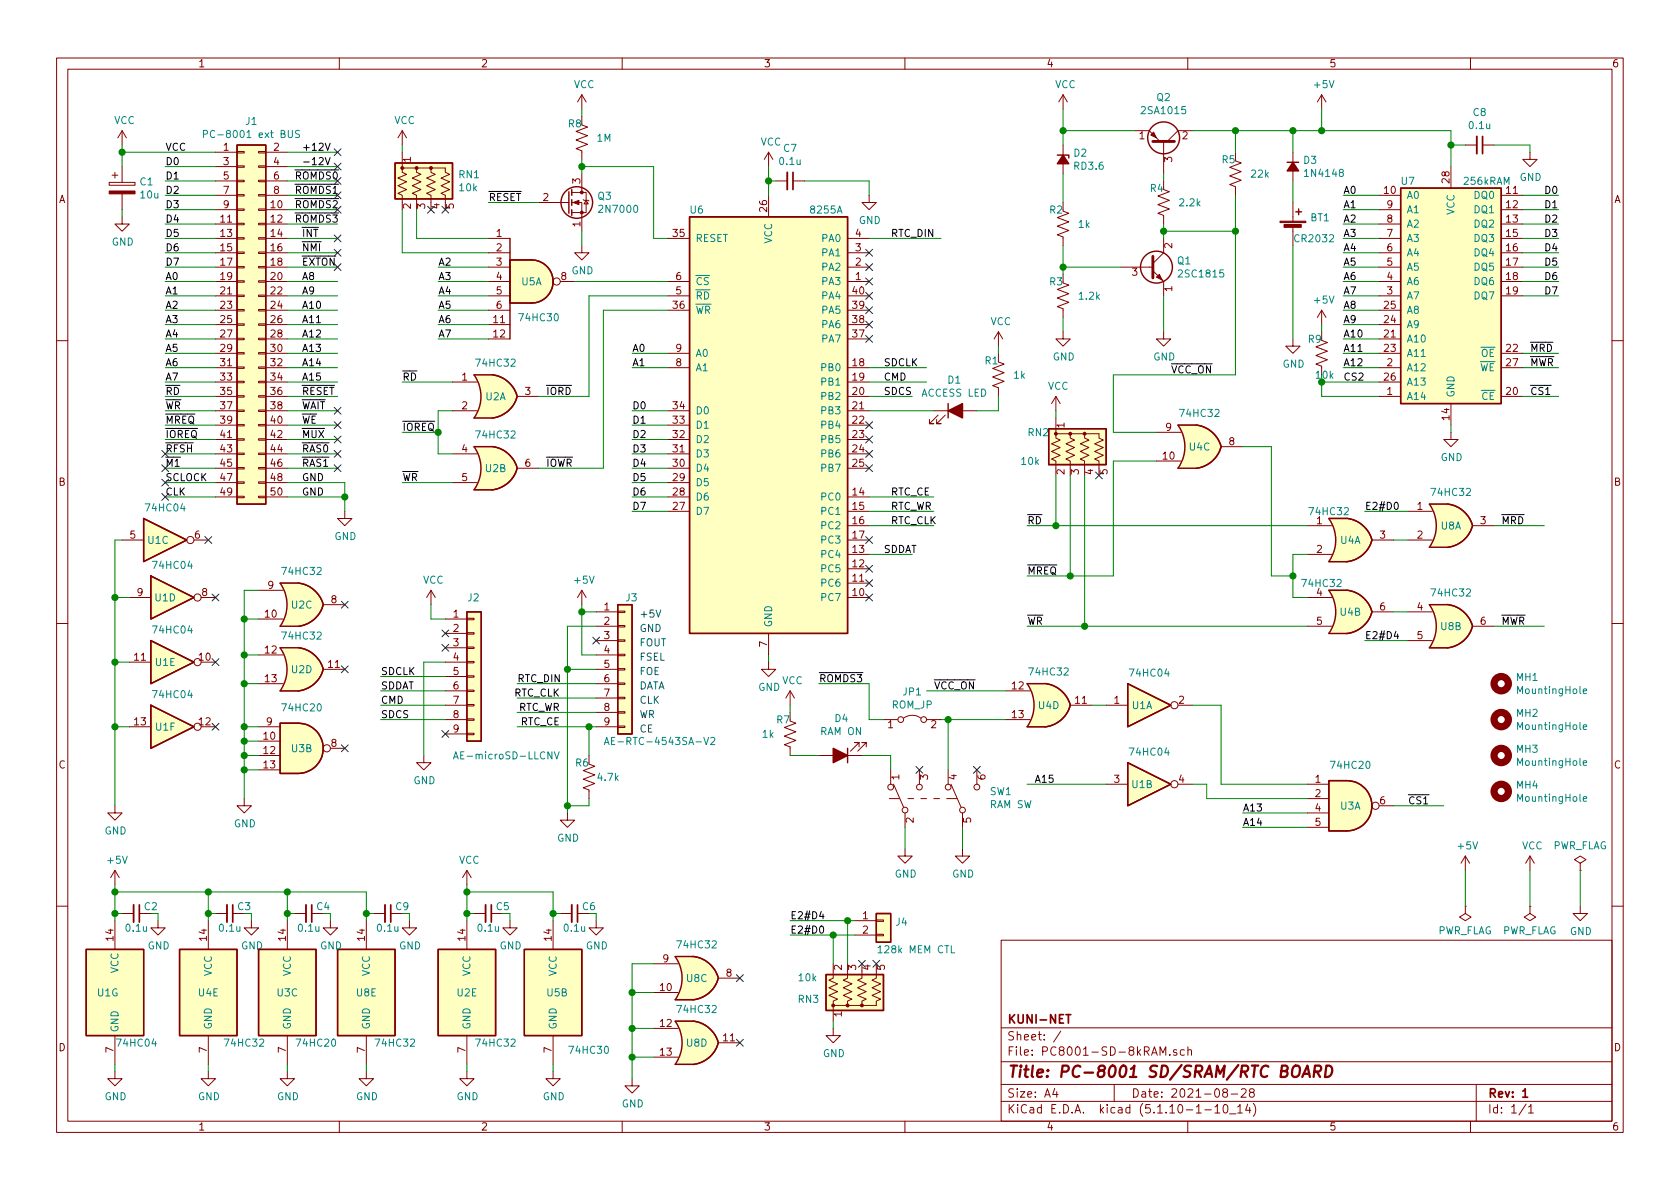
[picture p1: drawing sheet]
<svg xmlns="http://www.w3.org/2000/svg" width="297mm" height="210mm" viewBox="0 0 297 210" stroke-linecap="round" stroke-linejoin="round" font-family="sans-serif">
<defs><g id="words">
<text font-size="2.8" fill="#840000" x="178" y="190.5">Title: PC-8001 SD/SRAM/RTC BOARD</text>
<g font-size="2.1" fill="#840000">
<text x="178" y="184">Sheet: /</text>
<text x="178" y="181">KUNI-NET</text>
<text x="178" y="186.7">File: PC8001-SD-8kRAM.sch</text>
<text x="178" y="196.9">KiCad E.D.A. kicad (5.1.10-1-10_14)</text>
<text x="178" y="194.1">Size: A4</text>
<text x="200" y="194.1">Date: 2021-08-28</text>
<text x="263" y="194.1">Rev: 1</text>
<text x="263" y="196.9">Id: 1/1</text>
</g>
<g font-size="1.8" fill="#840000">
<text x="35" y="11.9">1</text>
<text x="85" y="11.9">2</text>
<text x="135" y="11.9">3</text>
<text x="185" y="11.9">4</text>
<text x="235" y="11.9">5</text>
<text x="285" y="11.9">6</text>
<text x="39.5" y="26.7">1</text>
<text x="39.5" y="29.2">3</text>
<text x="48.4" y="26.7">2</text>
<text x="48.4" y="29.2">4</text>
<text x="72.6" y="28.7" transform="rotate(-90 72.6 28.7)">1</text>
<text x="201.4" y="24.6">1</text>
<text x="207.3" y="28.7" transform="rotate(-90 207.3 28.7)">3</text>
<text x="209.1" y="24.6">2</text>
<text x="10.4" y="35.9">A</text>
<text x="39.5" y="31.7">5</text>
<text x="39.5" y="34.3">7</text>
<text x="48.4" y="31.7">6</text>
<text x="48.4" y="34.3">8</text>
<text x="96" y="35.6">2</text>
<text x="102.6" y="32.5" transform="rotate(-90 102.6 32.5)">3</text>
<text x="244.8" y="34.3">10</text>
<text x="256.3" y="32.3" transform="rotate(-90 256.3 32.3)">28</text>
<text x="266.4" y="34.3">11</text>
<text x="285.4" y="35.9">A</text>
<text x="39" y="39.4">11</text>
<text x="39" y="41.9">13</text>
<text x="39.5" y="36.8">9</text>
<text x="47.9" y="36.8">10</text>
<text x="47.9" y="39.4">12</text>
<text x="47.9" y="41.9">14</text>
<text x="72.6" y="36.9" transform="rotate(-90 72.6 36.9)">2</text>
<text x="75.2" y="36.9" transform="rotate(-90 75.2 36.9)">3</text>
<text x="77.7" y="36.9" transform="rotate(-90 77.7 36.9)">4</text>
<text x="80.3" y="36.9" transform="rotate(-90 80.3 36.9)">5</text>
<text x="87.8" y="41.9">1</text>
<text x="102.6" y="40.1" transform="rotate(-90 102.6 40.1)">1</text>
<text x="119" y="41.9">35</text>
<text x="135.6" y="37.4" transform="rotate(-90 135.6 37.4)">26</text>
<text x="151.3" y="41.9">4</text>
<text x="245.3" y="41.9">7</text>
<text x="245.3" y="39.4">8</text>
<text x="245.3" y="36.8">9</text>
<text x="266.4" y="36.8">12</text>
<text x="266.4" y="39.4">13</text>
<text x="266.4" y="41.9">15</text>
<text x="39" y="44.4">15</text>
<text x="39" y="47">17</text>
<text x="47.9" y="44.4">16</text>
<text x="47.9" y="47">18</text>
<text x="87.8" y="44.4">2</text>
<text x="87.8" y="47">3</text>
<text x="151.3" y="47">2</text>
<text x="151.3" y="44.4">3</text>
<text x="207.3" y="43.9" transform="rotate(-90 207.3 43.9)">2</text>
<text x="245.3" y="47">5</text>
<text x="245.3" y="44.4">6</text>
<text x="266.4" y="44.4">16</text>
<text x="266.4" y="47">17</text>
<text x="39" y="49.5">19</text>
<text x="39" y="52.1">21</text>
<text x="47.9" y="49.5">20</text>
<text x="47.9" y="52.1">22</text>
<text x="87.8" y="49.5">4</text>
<text x="87.8" y="52.1">5</text>
<text x="99.2" y="49.5">8</text>
<text x="119.5" y="52.1">5</text>
<text x="119.5" y="49.5">6</text>
<text x="150.8" y="52.1">40</text>
<text x="151.3" y="49.5">1</text>
<text x="200.2" y="48.8">3</text>
<text x="207.3" y="51.5" transform="rotate(-90 207.3 51.5)">1</text>
<text x="245.3" y="52.1">3</text>
<text x="245.3" y="49.5">4</text>
<text x="266.4" y="49.5">18</text>
<text x="266.4" y="52.1">19</text>
<text x="39" y="54.6">23</text>
<text x="39" y="57.1">25</text>
<text x="39" y="59.7">27</text>
<text x="47.9" y="54.6">24</text>
<text x="47.9" y="57.1">26</text>
<text x="47.9" y="59.7">28</text>
<text x="87.3" y="57.1">11</text>
<text x="87.3" y="59.7">12</text>
<text x="87.8" y="54.6">6</text>
<text x="119" y="54.6">36</text>
<text x="150.8" y="59.7">37</text>
<text x="150.8" y="57.1">38</text>
<text x="150.8" y="54.6">39</text>
<text x="244.8" y="59.7">21</text>
<text x="244.8" y="57.1">24</text>
<text x="244.8" y="54.6">25</text>
<text x="39" y="62.2">29</text>
<text x="39" y="64.8">31</text>
<text x="47.9" y="62.2">30</text>
<text x="47.9" y="64.8">32</text>
<text x="119.5" y="64.8">8</text>
<text x="119.5" y="62.2">9</text>
<text x="150.8" y="64.8">18</text>
<text x="244.8" y="62.2">23</text>
<text x="245.3" y="64.8">2</text>
<text x="266.4" y="62.2">22</text>
<text x="266.4" y="64.8">27</text>
<text x="39" y="67.3">33</text>
<text x="39" y="69.8">35</text>
<text x="47.9" y="67.3">34</text>
<text x="47.9" y="69.8">36</text>
<text x="81.7" y="67.3">1</text>
<text x="92.9" y="69.8">3</text>
<text x="150.8" y="67.3">19</text>
<text x="150.8" y="69.8">20</text>
<text x="244.8" y="67.3">26</text>
<text x="245.3" y="69.8">1</text>
<text x="266.4" y="69.8">20</text>
<text x="39" y="72.4">37</text>
<text x="39" y="74.9">39</text>
<text x="39" y="77.5">41</text>
<text x="47.9" y="72.4">38</text>
<text x="47.9" y="74.9">40</text>
<text x="47.9" y="77.5">42</text>
<text x="81.7" y="72.4">2</text>
<text x="119" y="77.5">32</text>
<text x="119" y="74.9">33</text>
<text x="119" y="72.4">34</text>
<text x="150.8" y="72.4">21</text>
<text x="150.8" y="74.9">22</text>
<text x="150.8" y="77.5">23</text>
<text x="188.2" y="75.7" transform="rotate(-90 188.2 75.7)">1</text>
<text x="206.1" y="76.2">9</text>
<text x="256.3" y="74.2" transform="rotate(-90 256.3 74.2)">14</text>
<text x="39" y="80">43</text>
<text x="39" y="82.5">45</text>
<text x="47.9" y="80">44</text>
<text x="47.9" y="82.5">46</text>
<text x="81.7" y="80">4</text>
<text x="92.9" y="82.5">6</text>
<text x="119" y="82.5">30</text>
<text x="119" y="80">31</text>
<text x="150.8" y="80">24</text>
<text x="150.8" y="82.5">25</text>
<text x="188.2" y="83.9" transform="rotate(-90 188.2 83.9)">2</text>
<text x="190.8" y="83.9" transform="rotate(-90 190.8 83.9)">3</text>
<text x="193.3" y="83.9" transform="rotate(-90 193.3 83.9)">4</text>
<text x="195.8" y="83.9" transform="rotate(-90 195.8 83.9)">5</text>
<text x="205.7" y="81.3">10</text>
<text x="217.3" y="78.7">8</text>
<text x="10.4" y="85.9">B</text>
<text x="39" y="85.1">47</text>
<text x="39" y="87.6">49</text>
<text x="47.9" y="85.1">48</text>
<text x="47.9" y="87.6">50</text>
<text x="81.7" y="85.1">5</text>
<text x="119" y="87.6">28</text>
<text x="119" y="85.1">29</text>
<text x="150.8" y="87.6">14</text>
<text x="285.4" y="85.9">B</text>
<text x="23" y="95.2">5</text>
<text x="34.4" y="95.2">6</text>
<text x="119" y="90.2">27</text>
<text x="150.8" y="90.2">15</text>
<text x="150.8" y="92.7">16</text>
<text x="150.8" y="95.2">17</text>
<text x="232.8" y="92.7">1</text>
<text x="244" y="95.2">3</text>
<text x="250.6" y="90.2">1</text>
<text x="250.6" y="95.2">2</text>
<text x="261.8" y="92.7">3</text>
<text x="150.8" y="100.3">12</text>
<text x="150.8" y="97.8">13</text>
<text x="232.8" y="97.8">2</text>
<text x="24.3" y="105.4">9</text>
<text x="35.7" y="105.4">8</text>
<text x="47.4" y="104.1">9</text>
<text x="58.6" y="106.7">8</text>
<text x="106.8" y="107.9">1</text>
<text x="150.8" y="105.4">10</text>
<text x="150.8" y="102.9">11</text>
<text x="232.8" y="105.4">4</text>
<text x="244" y="107.9">6</text>
<text x="250.6" y="107.9">4</text>
<text x="46.9" y="109.2">10</text>
<text x="80.2" y="109.2">1</text>
<text x="80.2" y="111.8">2</text>
<text x="106.8" y="110.5">2</text>
<text x="106.8" y="113">3</text>
<text x="232.8" y="110.5">5</text>
<text x="250.6" y="113">5</text>
<text x="261.8" y="110.5">6</text>
<text x="23.8" y="116.8">11</text>
<text x="35.2" y="116.8">10</text>
<text x="46.9" y="115.6">12</text>
<text x="58.1" y="118.1">11</text>
<text x="80.2" y="114.3">3</text>
<text x="80.2" y="116.8">4</text>
<text x="80.2" y="119.4">5</text>
<text x="106.8" y="115.6">4</text>
<text x="106.8" y="118.1">5</text>
<text x="135.6" y="114.4" transform="rotate(-90 135.6 114.4)">7</text>
<text x="46.9" y="120.6">13</text>
<text x="80.2" y="121.9">6</text>
<text x="80.2" y="124.5">7</text>
<text x="106.8" y="120.6">6</text>
<text x="106.8" y="123.2">7</text>
<text x="106.8" y="125.7">8</text>
<text x="179" y="121.9">12</text>
<text x="190.2" y="124.5">11</text>
<text x="197" y="124.5">1</text>
<text x="208.4" y="124.5">2</text>
<text x="23.8" y="128.3">13</text>
<text x="35.2" y="128.3">12</text>
<text x="46.7" y="130.8">10</text>
<text x="47.1" y="128.3">9</text>
<text x="80.2" y="127">8</text>
<text x="80.2" y="129.5">9</text>
<text x="106.8" y="128.3">9</text>
<text x="157" y="128.8">1</text>
<text x="164.6" y="128.8">2</text>
<text x="179" y="127">13</text>
<text x="10.4" y="135.9">C</text>
<text x="46.7" y="133.3">12</text>
<text x="46.7" y="135.9">13</text>
<text x="58.6" y="132.1">8</text>
<text x="159" y="137.9" transform="rotate(-90 159 137.9)">1</text>
<text x="164.1" y="137.9" transform="rotate(-90 164.1 137.9)">3</text>
<text x="169.2" y="137.9" transform="rotate(-90 169.2 137.9)">4</text>
<text x="174.2" y="137.9" transform="rotate(-90 174.2 137.9)">6</text>
<text x="285.4" y="135.9">C</text>
<text x="197" y="138.4">3</text>
<text x="208.4" y="138.4">4</text>
<text x="232.6" y="138.4">1</text>
<text x="232.6" y="141">2</text>
<text x="232.6" y="143.5">4</text>
<text x="244" y="142.2">6</text>
<text x="161.5" y="145.5" transform="rotate(-90 161.5 145.5)">2</text>
<text x="171.7" y="145.5" transform="rotate(-90 171.7 145.5)">5</text>
<text x="232.6" y="146">5</text>
<text x="20.1" y="166.3" transform="rotate(-90 20.1 166.3)">14</text>
<text x="36.6" y="166.3" transform="rotate(-90 36.6 166.3)">14</text>
<text x="50.5" y="166.3" transform="rotate(-90 50.5 166.3)">14</text>
<text x="64.5" y="166.3" transform="rotate(-90 64.5 166.3)">14</text>
<text x="82.3" y="166.3" transform="rotate(-90 82.3 166.3)">14</text>
<text x="97.5" y="166.3" transform="rotate(-90 97.5 166.3)">14</text>
<text x="152.6" y="162.6">1</text>
<text x="152.6" y="165.1">2</text>
<text x="117.2" y="170.2">9</text>
<text x="128.4" y="172.7">8</text>
<text x="148.8" y="171.5" transform="rotate(-90 148.8 171.5)">2</text>
<text x="151.4" y="171.5" transform="rotate(-90 151.4 171.5)">3</text>
<text x="153.9" y="171.5" transform="rotate(-90 153.9 171.5)">4</text>
<text x="156.5" y="171.5" transform="rotate(-90 156.5 171.5)">5</text>
<text x="116.8" y="175.3">10</text>
<text x="148.8" y="179.8" transform="rotate(-90 148.8 179.8)">1</text>
<text x="10.4" y="185.9">D</text>
<text x="116.8" y="181.6">12</text>
<text x="127.9" y="184.1">11</text>
<text x="285.4" y="185.9">D</text>
<text x="20.1" y="186.2" transform="rotate(-90 20.1 186.2)">7</text>
<text x="36.6" y="186.2" transform="rotate(-90 36.6 186.2)">7</text>
<text x="50.5" y="186.2" transform="rotate(-90 50.5 186.2)">7</text>
<text x="64.5" y="186.2" transform="rotate(-90 64.5 186.2)">7</text>
<text x="82.3" y="186.2" transform="rotate(-90 82.3 186.2)">7</text>
<text x="97.5" y="186.2" transform="rotate(-90 97.5 186.2)">7</text>
<text x="116.8" y="186.7">13</text>
<text x="35" y="199.9">1</text>
<text x="85" y="199.9">2</text>
<text x="135" y="199.9">3</text>
<text x="185" y="199.9">4</text>
<text x="235" y="199.9">5</text>
<text x="285" y="199.9">6</text>
</g>
<g font-size="1.8" fill="#008484">
<text x="101.4" y="15.6">VCC</text>
<text x="186.5" y="15.6">VCC</text>
<text x="204.6" y="17.9">Q2</text>
<text x="232.5" y="15.6">+5V</text>
<text x="20.2" y="21.9">VCC</text>
<text x="43.5" y="22.1">J1</text>
<text x="69.7" y="21.9">VCC</text>
<text x="100.5" y="22.5">R8</text>
<text x="202.1" y="20.2">2SA1015</text>
<text x="259.9" y="22.8">0.1u</text>
<text x="260.5" y="20.5">C8</text>
<text x="37.3" y="24.4">PC-8001 ext BUS</text>
<text x="105.6" y="25.1">1M</text>
<text x="134.5" y="25.7">VCC</text>
<text x="137.9" y="29.2">0.1u</text>
<text x="138.6" y="26.9">C7</text>
<text x="189.9" y="27.7">D2</text>
<text x="216.1" y="28.9">R5</text>
<text x="230.5" y="29">D3</text>
<text x="24.8" y="32.8">C1</text>
<text x="24.9" y="35.1">10u</text>
<text x="81.2" y="31.5">RN1</text>
<text x="81.3" y="33.8">10k</text>
<text x="105.7" y="35.3">Q3</text>
<text x="190" y="30">RD3.6</text>
<text x="203.4" y="34">R4</text>
<text x="221.3" y="31.4">22k</text>
<text x="231" y="31.3">1N4148</text>
<text x="247.8" y="32.7">U7</text>
<text x="248.7" y="35.2">A0</text>
<text x="258.9" y="32.7">256kRAM</text>
<text x="260.8" y="35.2">DQ0</text>
<text x="268.7" y="32">GND</text>
<text x="106.2" y="37.6">2N7000</text>
<text x="122.1" y="37.8">U6</text>
<text x="143.5" y="37.8">8255A</text>
<text x="151.8" y="39.6">GND</text>
<text x="185.6" y="37.8">R2</text>
<text x="190.7" y="40.3">1k</text>
<text x="208.7" y="36.5">2.2k</text>
<text x="231.7" y="39.1">BT1</text>
<text x="248.7" y="40.3">A2</text>
<text x="248.7" y="37.7">A1</text>
<text x="257.2" y="38" transform="rotate(-90 257.2 38)">VCC</text>
<text x="260.8" y="37.7">DQ1</text>
<text x="260.8" y="40.3">DQ2</text>
<text x="19.8" y="43.4">GND</text>
<text x="122.9" y="42.8">RESET</text>
<text x="136.5" y="43.1" transform="rotate(-90 136.5 43.1)">VCC</text>
<text x="145.4" y="47.9">PA2</text>
<text x="145.4" y="45.3">PA1</text>
<text x="145.4" y="42.8">PA0</text>
<text x="208.2" y="46.8">Q1</text>
<text x="229.1" y="42.8">CR2032</text>
<text x="248.7" y="47.9">A5</text>
<text x="248.7" y="45.3">A4</text>
<text x="248.7" y="42.8">A3</text>
<text x="260.8" y="42.8">DQ3</text>
<text x="260.8" y="45.3">DQ4</text>
<text x="260.8" y="47.9">DQ5</text>
<text x="92.2" y="50.5">U5A</text>
<text x="101" y="48.5">GND</text>
<text x="122.9" y="53">RD</text>
<text x="122.9" y="50.4">CS</text>
<text x="145.4" y="50.4">PA3</text>
<text x="145.4" y="53">PA4</text>
<text x="185.6" y="50.5">R3</text>
<text x="190.9" y="53">1.2k</text>
<text x="208.7" y="49.1">2SC1815</text>
<text x="232.5" y="53.7">+5V</text>
<text x="248.7" y="53">A7</text>
<text x="248.7" y="50.4">A6</text>
<text x="260.8" y="50.4">DQ6</text>
<text x="260.8" y="53">DQ7</text>
<text x="92" y="56.8">74HC30</text>
<text x="122.9" y="55.5">WR</text>
<text x="145.4" y="58">PA6</text>
<text x="145.4" y="55.5">PA5</text>
<text x="175.1" y="57.5">VCC</text>
<text x="248.7" y="58">A9</text>
<text x="248.7" y="55.5">A8</text>
<text x="84.4" y="64.8">74HC32</text>
<text x="122.9" y="65.7">A1</text>
<text x="122.9" y="63.1">A0</text>
<text x="145.4" y="65.7">PB0</text>
<text x="145.4" y="60.6">PA7</text>
<text x="174.2" y="64.4">R1</text>
<text x="186.1" y="63.7">GND</text>
<text x="226.8" y="65">GND</text>
<text x="231.3" y="60.6">R9</text>
<text x="248.7" y="65.7">A12</text>
<text x="248.7" y="60.6">A10</text>
<text x="248.7" y="63.1">A11</text>
<text x="261.6" y="65.7">WE</text>
<text x="261.8" y="63.1">OE</text>
<text x="85.9" y="70.8">U2A</text>
<text x="145.4" y="68.2">PB1</text>
<text x="145.4" y="70.7">PB2</text>
<text x="163" y="70.1">ACCESS LED</text>
<text x="167.6" y="67.8">D1</text>
<text x="179.3" y="67">1k</text>
<text x="185.3" y="68.9">VCC</text>
<text x="248.7" y="70.7">A14</text>
<text x="248.7" y="68.2">A13</text>
<text x="257.2" y="70.4" transform="rotate(-90 257.2 70.4)">GND</text>
<text x="262" y="70.7">CE</text>
<text x="84.4" y="77.5">74HC32</text>
<text x="122.9" y="75.8">D1</text>
<text x="122.9" y="73.3">D0</text>
<text x="145.4" y="73.3">PB3</text>
<text x="145.4" y="75.8">PB4</text>
<text x="181.8" y="77.1">RN2</text>
<text x="208.9" y="73.7">74HC32</text>
<text x="85.9" y="83.5">U2B</text>
<text x="122.9" y="83.4">D4</text>
<text x="122.9" y="80.9">D3</text>
<text x="122.9" y="78.4">D2</text>
<text x="145.4" y="78.4">PB5</text>
<text x="145.4" y="80.9">PB6</text>
<text x="145.4" y="83.4">PB7</text>
<text x="180.7" y="82.2">10k</text>
<text x="210.3" y="79.7">U4C</text>
<text x="254.7" y="81.5">GND</text>
<text x="122.9" y="88.5">D6</text>
<text x="122.9" y="86">D5</text>
<text x="145.4" y="88.5">PC0</text>
<text x="253.3" y="87.7">74HC32</text>
<text x="26" y="90.4">74HC04</text>
<text x="59.1" y="95.5">GND</text>
<text x="122.9" y="91.1">D7</text>
<text x="145.4" y="91.1">PC1</text>
<text x="145.4" y="93.6">PC2</text>
<text x="231.7" y="91.1">74HC32</text>
<text x="254.8" y="93.6">U8A</text>
<text x="26.2" y="96.2">U1C</text>
<text x="27.3" y="100.6">74HC04</text>
<text x="50.1" y="101.7">74HC32</text>
<text x="145.4" y="101.2">PC5</text>
<text x="145.4" y="98.7">PC4</text>
<text x="145.4" y="96.1">PC3</text>
<text x="237" y="96.2">U4A</text>
<text x="27.5" y="106.3">U1D</text>
<text x="51.6" y="107.6">U2C</text>
<text x="74.8" y="103.2">VCC</text>
<text x="82.8" y="106.3">J2</text>
<text x="101.7" y="103.2">+5V</text>
<text x="110.7" y="106.3">J3</text>
<text x="145.4" y="106.3">PC7</text>
<text x="145.4" y="103.8">PC6</text>
<text x="230.5" y="103.8">74HC32</text>
<text x="253.3" y="105.5">74HC32</text>
<text x="27.3" y="112">74HC04</text>
<text x="50.1" y="113.1">74HC32</text>
<text x="136.5" y="111" transform="rotate(-90 136.5 111)">GND</text>
<text x="237" y="108.9">U4B</text>
<text x="254.8" y="111.4">U8B</text>
<text x="27.5" y="117.8">U1E</text>
<text x="51.6" y="119">U2D</text>
<text x="182.2" y="119.5">74HC32</text>
<text x="200" y="119.7">74HC04</text>
<text x="27.3" y="123.5">74HC04</text>
<text x="50.1" y="125.8">74HC20</text>
<text x="134.1" y="122.2">GND</text>
<text x="138.3" y="121">VCC</text>
<text x="157.7" y="125.3">ROM_JP</text>
<text x="159.7" y="123">JP1</text>
<text x="183.7" y="125.4">U4D</text>
<text x="200.2" y="125.4">U1A</text>
<text x="268.2" y="120.4">MH1</text>
<text x="268.5" y="122.7">MountingHole</text>
<text x="27.5" y="129.2">U1F</text>
<text x="108.5" y="131.7">AE-RTC-4543SA-V2</text>
<text x="134.8" y="130.5">1k</text>
<text x="137.4" y="127.9">R7</text>
<text x="145.2" y="130">RAM ON</text>
<text x="147.7" y="127.7">D4</text>
<text x="268.2" y="126.8">MH2</text>
<text x="268.5" y="129.1">MountingHole</text>
<text x="51.6" y="133">U3B</text>
<text x="81.1" y="134.3">AE-microSD-LLCNV</text>
<text x="101.8" y="135.6">R6</text>
<text x="200" y="133.6">74HC04</text>
<text x="235.5" y="136">74HC20</text>
<text x="268.2" y="133.1">MH3</text>
<text x="268.5" y="135.4">MountingHole</text>
<text x="73.1" y="138.7">GND</text>
<text x="105.8" y="138.1">4.7k</text>
<text x="175.1" y="140.6">SW1</text>
<text x="175.1" y="142.9">RAM SW</text>
<text x="200.2" y="139.4">U1B</text>
<text x="237" y="143.2">U3A</text>
<text x="268.2" y="139.5">MH4</text>
<text x="268.5" y="141.8">MountingHole</text>
<text x="18.5" y="147.6">GND</text>
<text x="41.4" y="146.3">GND</text>
<text x="98.5" y="148.8">GND</text>
<text x="19.1" y="152.7">+5V</text>
<text x="81.1" y="152.7">VCC</text>
<text x="158.2" y="155.2">GND</text>
<text x="168.4" y="155.2">GND</text>
<text x="257.9" y="150.2">+5V</text>
<text x="269.1" y="150.2">VCC</text>
<text x="274.4" y="150.2">PWR_FLAG</text>
<text x="22.4" y="164.8">0.1u</text>
<text x="26.1" y="167.9">GND</text>
<text x="38.9" y="164.8">0.1u</text>
<text x="42.6" y="167.9">GND</text>
<text x="52.9" y="164.8">0.1u</text>
<text x="56.6" y="167.9">GND</text>
<text x="66.8" y="164.8">0.1u</text>
<text x="70.6" y="167.9">GND</text>
<text x="84.6" y="164.8">0.1u</text>
<text x="88.3" y="167.9">GND</text>
<text x="99.8" y="164.8">0.1u</text>
<text x="103.6" y="167.9">GND</text>
<text x="120" y="167.7">74HC32</text>
<text x="158.4" y="163.7">J4</text>
<text x="254.1" y="165.2">PWR_FLAG</text>
<text x="265.5" y="165.2">PWR_FLAG</text>
<text x="277.6" y="165.3">GND</text>
<text x="21" y="172.1" transform="rotate(-90 21 172.1)">VCC</text>
<text x="37.5" y="172.6" transform="rotate(-90 37.5 172.6)">VCC</text>
<text x="51.4" y="172.6" transform="rotate(-90 51.4 172.6)">VCC</text>
<text x="65.4" y="172.6" transform="rotate(-90 65.4 172.6)">VCC</text>
<text x="83.2" y="172.6" transform="rotate(-90 83.2 172.6)">VCC</text>
<text x="98.4" y="172.6" transform="rotate(-90 98.4 172.6)">VCC</text>
<text x="121.4" y="173.7">U8C</text>
<text x="141.3" y="173.5">10k</text>
<text x="155.8" y="168.6">128k MEM CTL</text>
<text x="17.2" y="176.2">U1G</text>
<text x="35.1" y="176.2">U4E</text>
<text x="49" y="176.2">U3C</text>
<text x="63.1" y="176.2">U8E</text>
<text x="80.8" y="176.2">U2E</text>
<text x="96.7" y="176.2">U5B</text>
<text x="120" y="179.1">74HC32</text>
<text x="141.2" y="177.3">RN3</text>
<text x="20.9" y="185.1">74HC04</text>
<text x="21" y="182.6" transform="rotate(-90 21 182.6)">GND</text>
<text x="37.5" y="182.1" transform="rotate(-90 37.5 182.1)">GND</text>
<text x="40" y="185.1">74HC32</text>
<text x="51.4" y="182.1" transform="rotate(-90 51.4 182.1)">GND</text>
<text x="52.7" y="185.1">74HC20</text>
<text x="65.4" y="182.1" transform="rotate(-90 65.4 182.1)">GND</text>
<text x="66.6" y="185.1">74HC32</text>
<text x="83.2" y="182.1" transform="rotate(-90 83.2 182.1)">GND</text>
<text x="84.4" y="185.1">74HC32</text>
<text x="98.4" y="182.1" transform="rotate(-90 98.4 182.1)">GND</text>
<text x="121.4" y="185.1">U8D</text>
<text x="100.9" y="186.4">74HC30</text>
<text x="145.5" y="186.9">GND</text>
<text x="18.5" y="194.6">GND</text>
<text x="35" y="194.6">GND</text>
<text x="49" y="194.6">GND</text>
<text x="62.9" y="194.6">GND</text>
<text x="80.7" y="194.6">GND</text>
<text x="96" y="194.6">GND</text>
<text x="109.9" y="195.8">GND</text>
</g>
<g font-size="1.8">
<text x="29.2" y="26.7">VCC</text>
<text x="29.2" y="29.2">D0</text>
<text x="53.3" y="26.7">+12V</text>
<text x="53.3" y="29.2">-12V</text>
<text x="29.2" y="31.7">D1</text>
<text x="29.2" y="34.3">D2</text>
<text x="52.1" y="34.3">ROMDS1</text>
<text x="52.1" y="31.7">ROMDS0</text>
<text x="86.4" y="35.6">RESET</text>
<text x="237.5" y="34.3">A0</text>
<text x="273.3" y="34.3">D0</text>
<text x="29.2" y="36.8">D3</text>
<text x="29.2" y="39.4">D4</text>
<text x="29.2" y="41.9">D5</text>
<text x="52.1" y="39.4">ROMDS3</text>
<text x="52.1" y="36.8">ROMDS2</text>
<text x="53.3" y="41.9">INT</text>
<text x="157.5" y="41.9">RTC_DIN</text>
<text x="237.5" y="36.8">A1</text>
<text x="237.5" y="39.4">A2</text>
<text x="237.5" y="41.9">A3</text>
<text x="273.3" y="41.9">D3</text>
<text x="273.3" y="39.4">D2</text>
<text x="273.3" y="36.8">D1</text>
<text x="29.2" y="44.4">D6</text>
<text x="29.2" y="47">D7</text>
<text x="53.3" y="47">EXTON</text>
<text x="53.3" y="44.4">NMI</text>
<text x="77.5" y="47">A2</text>
<text x="237.5" y="44.4">A4</text>
<text x="237.5" y="47">A5</text>
<text x="273.3" y="47">D5</text>
<text x="273.3" y="44.4">D4</text>
<text x="29.2" y="52.1">A1</text>
<text x="29.2" y="49.5">A0</text>
<text x="53.3" y="49.5">A8</text>
<text x="53.3" y="52.1">A9</text>
<text x="77.5" y="49.5">A3</text>
<text x="77.5" y="52.1">A4</text>
<text x="237.5" y="49.5">A6</text>
<text x="237.5" y="52.1">A7</text>
<text x="273.3" y="49.5">D6</text>
<text x="273.3" y="52.1">D7</text>
<text x="29.2" y="54.6">A2</text>
<text x="29.2" y="57.1">A3</text>
<text x="29.2" y="59.7">A4</text>
<text x="53.3" y="59.7">A12</text>
<text x="53.3" y="54.6">A10</text>
<text x="53.3" y="57.1">A11</text>
<text x="77.5" y="54.6">A5</text>
<text x="77.5" y="57.1">A6</text>
<text x="77.5" y="59.7">A7</text>
<text x="237.5" y="54.6">A8</text>
<text x="237.5" y="57.1">A9</text>
<text x="237.5" y="59.7">A10</text>
<text x="29.2" y="62.2">A5</text>
<text x="29.2" y="64.8">A6</text>
<text x="53.3" y="64.8">A14</text>
<text x="53.3" y="62.2">A13</text>
<text x="111.8" y="62.2">A0</text>
<text x="111.8" y="64.8">A1</text>
<text x="156.2" y="64.8">SDCLK</text>
<text x="203.9" y="63.7">GND</text>
<text x="237.5" y="62.2">A11</text>
<text x="237.5" y="64.8">A12</text>
<text x="270.5" y="62.2">MRD</text>
<text x="270.5" y="64.8">MWR</text>
<text x="29.2" y="67.3">A7</text>
<text x="29.2" y="69.8">RD</text>
<text x="53.3" y="69.8">RESET</text>
<text x="53.3" y="67.3">A15</text>
<text x="71.1" y="67.3">RD</text>
<text x="96.5" y="69.8">IORD</text>
<text x="156.2" y="67.3">CMD</text>
<text x="156.2" y="69.8">SDCS</text>
<text x="207" y="66">VCC_ON</text>
<text x="237.5" y="67.3">CS2</text>
<text x="270.5" y="69.8">CS1</text>
<text x="29.2" y="72.4">WR</text>
<text x="29.2" y="74.9">MREQ</text>
<text x="29.2" y="77.5">IOREQ</text>
<text x="53.3" y="77.5">MUX</text>
<text x="53.3" y="74.9">WE</text>
<text x="53.3" y="72.4">WAIT</text>
<text x="71.1" y="76.2">IOREQ</text>
<text x="111.8" y="72.4">D0</text>
<text x="111.8" y="74.9">D1</text>
<text x="111.8" y="77.5">D2</text>
<text x="29.2" y="80">RFSH</text>
<text x="29.2" y="82.5">M1</text>
<text x="53.3" y="82.5">RAS1</text>
<text x="53.3" y="80">RAS0</text>
<text x="96.5" y="82.5">IOWR</text>
<text x="111.8" y="80">D3</text>
<text x="111.8" y="82.5">D4</text>
<text x="29.2" y="85.1">SCLOCK</text>
<text x="29.2" y="87.6">CLK</text>
<text x="53.3" y="87.6">GND</text>
<text x="53.3" y="85.1">GND</text>
<text x="71.1" y="85.1">WR</text>
<text x="111.8" y="85.1">D5</text>
<text x="111.8" y="87.6">D6</text>
<text x="157.5" y="87.6">RTC_CE</text>
<text x="111.8" y="90.2">D7</text>
<text x="157.5" y="90.2">RTC_WR</text>
<text x="157.5" y="92.7">RTC_CLK</text>
<text x="181.6" y="92.7">RD</text>
<text x="241.3" y="90.2">E2#D0</text>
<text x="265.4" y="92.7">MRD</text>
<text x="156.2" y="97.8">SDDAT</text>
<text x="181.6" y="101.6">MREQ</text>
<text x="181.6" y="110.5">WR</text>
<text x="241.3" y="113">E2#D4</text>
<text x="265.4" y="110.5">MWR</text>
<text x="67.3" y="119.4">SDCLK</text>
<text x="67.3" y="124.5">CMD</text>
<text x="67.3" y="121.9">SDDAT</text>
<text x="90.8" y="123.2">RTC_CLK</text>
<text x="91.4" y="120.6">RTC_DIN</text>
<text x="91.5" y="125.7">RTC_WR</text>
<text x="144.8" y="120.6">ROMDS3</text>
<text x="165.1" y="121.9">VCC_ON</text>
<text x="67.3" y="127">SDCS</text>
<text x="92" y="128.3">RTC_CE</text>
<text x="182.9" y="138.4">A15</text>
<text x="219.7" y="143.5">A13</text>
<text x="248.9" y="142.2">CS1</text>
<text x="219.7" y="146">A14</text>
<text x="139.7" y="165.1">E2#D0</text>
<text x="139.7" y="162.6">E2#D4</text>
</g>
<g font-size="1.8" fill="#008400">
<text x="232.7" y="67">10k</text>
<text x="25.6" y="161">C2</text>
<text x="42.1" y="161">C3</text>
<text x="56" y="161">C4</text>
<text x="70" y="161">C9</text>
<text x="87.8" y="161">C5</text>
<text x="103" y="161">C6</text>
</g>
<g font-size="1.8" fill="#0000c2">
<text x="113" y="111.8">GND</text>
<text x="113" y="109.2">+5V</text>
<text x="113" y="119.4">FOE</text>
<text x="113" y="116.8">FSEL</text>
<text x="113" y="114.3">FOUT</text>
<text x="113" y="124.5">CLK</text>
<text x="113" y="121.9">DATA</text>
<text x="113" y="129.5">CE</text>
<text x="113" y="127">WR</text>
</g>
</g></defs>
<g fill="none" stroke="#840000" stroke-width=".18">
<path d="M10 10.3h277v189.9h-277zM12 12.2h273v186.1h-273zM60 10.3v1.9M102.9 16.8l-.8 1.2M102.9 16.8v2.5M102.9 16.8l.7 1.2M110 10.3v1.9M160 10.3v1.9M188 16.8v2.5M188 16.8l-.8 1.2M188 16.8l.7 1.2M210 10.3v1.9"/>
<path d="M233.7 16.8v2.5M233.7 16.8l-.8 1.2M233.7 16.8l.7 1.2M260 10.3v1.9M19.3 32.3h4.6v.5h-4.6zM19.8 31h1M20.3 30.5v1M21.6 38.3v1.3h1.3l-1.3 1.3-1.3-1.3h1.3M21.6 23.1l-.8 1.3M21.6 23.1v2.5M21.6 29.5v2.8M21.6 34.3v2.8"/>
<path d="M21.6 23.1l.8 1.3M38.1 26.9h3.8M38.1 37.1h3.8M38.1 39.6h3.8M38.1 29.5h3.8M38.1 32h3.8M38.1 34.5h3.8M41.9 31.9h1.3v.2h-1.3zM41.9 29.3h1.3v.3h-1.3zM41.9 26.8h1.3v.2h-1.3zM41.9 39.5h1.3v.2h-1.3zM41.9 37h1.3v.2h-1.3z"/>
<path d="M41.9 34.4h1.3v.3h-1.3zM45.7 31.9h1.3v.2h-1.3zM45.7 29.3h1.3v.3h-1.3zM45.7 26.8h1.3v.2h-1.3zM45.7 39.5h1.3v.2h-1.3zM45.7 37h1.3v.2h-1.3zM45.7 34.4h1.3v.3h-1.3zM47 26.9h3.8M47 37.1h3.8M47 39.6h3.8M47 29.5h3.8M47 32h3.8"/>
<path d="M47 34.5h3.8M71.1 35.8v-1.3l-.7-.3 1.5-.7-1.5-.7 1.5-.6-1.5-.7 1.5-.7-.8-.3v-.8h7.6v.8l.8 .3-1.5 .7 1.5 .7-1.5 .6 1.5 .7-1.5 .7 .7 .3v1.3M71.1 23.1v2.5M71.1 26.9v2.6M71.1 23.1l-.7 1.3M71.1 23.1l.8 1.3M73.7 29.7v.8l.7 .3-1.5 .7 1.5 .7-1.5 .6 1.5 .7-1.5 .7 .8 .3v1.3M76.2 29.7v.8l.8 .3-1.6 .7 1.6 .7-1.6 .6 1.6 .7-1.6 .7 .8 .3v1.3M95.2 35.8h5.4M101.1 35.8h1.8v5.1M101.1 34h2.5v3.6h-2.5M102.9 22.1l1 .4-2 .7 2 .8-2 .8 2 .7-2 .8 1 .4v1.5"/>
<path d="M102.9 20.6v1.2M102.9 30.7v3.3M103.1 35.3l.2 .1h.7l.1 .2M103.6 35.4l.4 .7h-.7zM135.9 26.9l-.8 1.3M135.9 26.9v2.6M135.9 34.5v3.8M135.9 26.9l.8 1.3M137.2 32h2M140.2 32h2M153.7 34.5v1.3h1.2l-1.2 1.3-1.3-1.3h1.3M188 37.3l1 .4-2.1 .8 2.1 .7-2.1 .8 2.1 .8-2.1 .7 1.1 .4v1.5"/>
<path d="M188 25.6v5.1M188 35.8v1.3M200.7 23.1h2.5l1.9 1.9M205.7 33.5l1.1 .4-2.1 .8 2.1 .7-2.1 .8 2.1 .8-2.1 .7 1 .4v1.5M205.7 25v5.7M205.7 32v1.3M210.8 23.1h-2.5l-1.9 1.9M218.4 28.4l1.1 .4-2.1 .8 2.1 .7-2.1 .8 2.1 .8-2.1 .7 1 .4v1.5M218.4 26.9v1.3M228.6 26.9v5.1M228.6 35.8v3.3M243.8 37.1h3.8"/>
<path d="M243.8 39.6h3.8M243.8 34.5h3.8M256.5 29.5v3.8M259.1 25.6h2M262.1 25.6h2.1M265.4 37.1h3.8M265.4 39.6h3.8M265.4 34.5h3.8M270.5 26.9v1.3h1.3l-1.3 1.3-1.3-1.3h1.3M38.1 42.2h3.8M38.1 44.7h3.8M38.1 47.2h3.8"/>
<path d="M38.1 49.8h3.8M38.1 52.3h3.8M38.1 54.9h3.8M38.1 57.4h3.8M38.1 59.9h3.8M41.9 59.8h1.3v.3h-1.3zM41.9 54.7h1.3v.3h-1.3zM41.9 52.2h1.3v.2h-1.3zM41.9 49.7h1.3v.2h-1.3zM41.9 47.1h1.3v.3h-1.3zM41.9 57.3h1.3v.2h-1.3zM41.9 44.6h1.3v.2h-1.3z"/>
<path d="M41.9 42h1.3v.3h-1.3zM45.7 59.8h1.3v.3h-1.3zM45.7 54.7h1.3v.3h-1.3zM45.7 52.2h1.3v.2h-1.3zM45.7 49.7h1.3v.2h-1.3zM45.7 47.1h1.3v.3h-1.3zM45.7 57.3h1.3v.2h-1.3zM45.7 44.6h1.3v.2h-1.3zM45.7 42h1.3v.3h-1.3zM47 42.2h3.8M47 44.7h3.8M47 47.2h3.8"/>
<path d="M47 49.8h3.8M47 52.3h3.8M47 54.9h3.8M47 57.4h3.8M47 59.9h3.8M86.4 42.2h3.8M86.4 44.7h3.8M86.4 47.2h3.8M86.4 49.8h3.8M86.4 52.3h3.8M86.4 54.9h3.8M86.4 57.4h3.8"/>
<path d="M86.4 59.9h3.8M99.1 49.8h2.5M102.9 43.4v1.3h1.2l-1.2 1.3-1.3-1.3h1.3M118.1 42.2h3.8M118.1 49.8h3.8M118.1 52.3h3.8M118.1 54.9h3.8M149.9 42.2h3.8M149.9 44.7h3.8M149.9 47.2h3.8M149.9 49.8h3.8M149.9 52.3h3.8"/>
<path d="M149.9 54.9h3.8M149.9 57.4h3.8M149.9 59.9h3.8M176.5 58.7l-.7 1.2M176.5 58.7v2.5M176.5 58.7l.8 1.2M188 58.7v1.2h1.2l-1.2 1.3-1.3-1.3h1.3M188 50l1 .4-2.1 .8 2.1 .7-2.1 .8 2.1 .8-2.1 .7 1.1 .4v1.5M188 48.5v1.3M198.1 47.2h5.6M203.8 47.9l1.9 1.9v2.5M205.7 58.7v1.2h1.3l-1.3 1.3-1.2-1.3h1.2"/>
<path d="M205.7 42.2v2.5l-1.9 1.9M228.6 59.9v1.3h1.3l-1.3 1.3-1.3-1.3h1.3M228.6 40.1v3.3M233.7 54.9l-.8 1.2M233.7 54.9v2.5M233.7 58.7v1.2M233.7 54.9l.7 1.2M243.8 42.2h3.8M243.8 44.7h3.8M243.8 47.2h3.8M243.8 49.8h3.8M243.8 52.3h3.8"/>
<path d="M243.8 54.9h3.8M243.8 57.4h3.8M243.8 59.9h3.8M265.4 42.2h3.8M265.4 44.7h3.8M265.4 47.2h3.8M265.4 49.8h3.8M265.4 52.3h3.8M10 60.2h2M38.1 62.5h3.8M38.1 65h3.8M38.1 67.6h3.8"/>
<path d="M38.1 70.1h3.8M38.1 72.6h3.8M38.1 75.2h3.8M38.1 77.7h3.8M41.9 62.4h1.3v.2h-1.3zM41.9 64.9h1.3v.2h-1.3zM41.9 67.4h1.3v.3h-1.3zM41.9 70h1.3v.2h-1.3zM41.9 72.5h1.3v.3h-1.3zM41.9 75.1h1.3v.2h-1.3zM41.9 77.6h1.3v.2h-1.3zM45.7 62.4h1.3v.2h-1.3z"/>
<path d="M45.7 64.9h1.3v.2h-1.3zM45.7 67.4h1.3v.3h-1.3zM45.7 70h1.3v.2h-1.3zM45.7 72.5h1.3v.3h-1.3zM45.7 75.1h1.3v.2h-1.3zM45.7 77.6h1.3v.2h-1.3zM47 62.5h3.8M47 65h3.8M47 67.6h3.8M47 70.1h3.8M47 72.6h3.8M47 75.2h3.8"/>
<path d="M47 77.7h3.8M80 67.6h4.3M80 72.6h4.3M91.4 70.1h3.8M118.1 62.5h3.8M118.1 65h3.8M118.1 72.6h3.8M118.1 75.2h3.8M118.1 77.7h3.8M149.9 65h3.8M149.9 67.6h3.8M149.9 70.1h3.8"/>
<path d="M149.9 72.6h3.8M149.9 75.2h3.8M149.9 77.7h3.8M165.1 72.6h7.6M165.9 73.4l-1.6 1.5h.8h-.8v-.7M167.1 73.4l-1.5 1.5h.8h-.8v-.7M176.5 64l1 .4-2 .7 2 .8-2 .8 2 .7-2 .8 1 .4v1.5M176.5 62.5v1.2M186.7 70.1v2.5M186.7 73.9v2.5M186.7 70.1l-.8 1.3M186.7 70.1l.8 1.3"/>
<path d="M189.2 76.7v.8l.8 .3-1.5 .7 1.5 .6-1.5 .7 1.5 .7-1.5 .7 .7 .3v1.3M191.8 76.7v.8l.7 .3-1.5 .7 1.5 .6-1.5 .7 1.5 .7-1.5 .7 .8 .3v1.3M204.5 76.4h4.3M215.9 79h3.8M233.7 60.2l1 .4-2 .7 2 .8-2 .8 2 .7-2 .8 1 .4v1.5M243.8 62.5h3.8M243.8 65h3.8M243.8 67.6h3.8M243.8 70.1h3.8M256.5 76.4v1.3h1.3l-1.3 1.3-1.2-1.3h1.2M256.5 71.4v3.8M265.4 62.5h3.8"/>
<path d="M265.4 65h3.8M265.4 70.1h3.8M285 60.2h2M21.6 95.5h3.8M34.3 95.5h2.5M38.1 80.3h3.8M38.1 82.8h3.8M38.1 85.3h3.8M38.1 87.9h3.8M41.9 85.2h1.3v.3h-1.3zM41.9 87.8h1.3v.2h-1.3zM41.9 80.1h1.3v.3h-1.3z"/>
<path d="M41.9 82.7h1.3v.2h-1.3zM45.7 85.2h1.3v.3h-1.3zM45.7 87.8h1.3v.2h-1.3zM45.7 80.1h1.3v.3h-1.3zM45.7 82.7h1.3v.2h-1.3zM47 80.3h3.8M47 82.8h3.8M47 85.3h3.8M47 87.9h3.8M61 90.4v1.3h1.2l-1.2 1.3-1.3-1.3h1.3M80 80.3h4.3M80 85.3h4.3"/>
<path d="M91.4 82.8h3.8M118.1 80.3h3.8M118.1 82.8h3.8M118.1 85.3h3.8M118.1 87.9h3.8M118.1 90.4h3.8M149.9 80.3h3.8M149.9 82.8h3.8M149.9 87.9h3.8M149.9 90.4h3.8M149.9 95.5h3.8M149.9 93h3.8"/>
<path d="M149.9 98h3.8M186.7 82.8v-1.3l-.8-.3 1.6-.7-1.6-.7 1.6-.7-1.6-.6 1.6-.7-.8-.3v-.8h7.6v.8l.8 .3-1.6 .7 1.6 .6-1.6 .7 1.6 .7-1.6 .7 .8 .3v1.3M204.5 81.5h4.3M231.1 93h4.4M231.1 98h4.4M242.6 95.5h3.8M248.9 90.4h4.3M248.9 95.5h4.3M260.3 93h3.9M10 110.3h2M22.9 117.1h3.8M22.9 105.7h3.8"/>
<path d="M35.6 117.1h2.5M35.6 105.7h2.5M45.7 115.8h4.3M45.7 109.5h4.3M45.7 104.4h4.3M57.1 118.4h3.9M57.1 106.9h3.9M76.2 104.4l-.8 1.3M76.2 104.4v2.5M76.2 104.4l.8 1.3M78.7 109.5h3.8M78.7 112h3.8"/>
<path d="M78.7 114.5h3.8M78.7 117.1h3.8M78.7 119.6h3.8M82.5 117h1.3v.2h-1.3zM82.5 114.4h1.3v.3h-1.3zM82.5 111.9h1.3v.2h-1.3zM82.5 109.3h1.3v.3h-1.3zM82.5 119.5h1.3v.3h-1.3zM102.9 104.4v2.5M102.9 104.4l-.8 1.3M102.9 104.4l.7 1.3M105.4 108.2h3.8"/>
<path d="M105.4 113.3h3.8M105.4 110.7h3.8M105.4 115.8h3.8M105.4 118.4h3.8M109.2 115.7h1.3v.2h-1.3zM109.2 113.2h1.3v.2h-1.3zM109.2 110.6h1.3v.3h-1.3zM109.2 108.1h1.3v.2h-1.3zM109.2 118.2h1.3v.3h-1.3zM135.9 117.1v1.3h1.3l-1.3 1.2-1.3-1.2h1.3M135.9 112v3.8M149.9 105.7h3.8"/>
<path d="M149.9 103.1h3.8M149.9 100.6h3.8M231.1 110.7h4.4M231.1 105.7h4.4M242.6 108.2h3.8M248.9 108.2h4.3M248.9 113.3h4.3M260.3 110.7h3.9M285 110.3h2M22.9 128.5h3.8M35.6 128.5h2.5M45.7 133.6h3.8"/>
<path d="M45.7 120.9h4.3M45.7 128.5h3.8M45.7 131.1h3.8M45.7 136.1h3.8M58.4 132.3h2.6M74.9 133.6v1.3h1.3l-1.3 1.2-1.2-1.2h1.2M78.7 127.2h3.8M78.7 122.2h3.8M78.7 124.7h3.8M78.7 129.8h3.8M82.5 124.6h1.3v.2h-1.3zM82.5 127.1h1.3v.3h-1.3z"/>
<path d="M82.5 129.7h1.3v.2h-1.3zM82.5 122h1.3v.3h-1.3zM104.1 135.1l1.1 .4-2.1 .8 2.1 .7-2.1 .8 2.1 .8-2.1 .7 1 .4v1.5M104.1 133.6v1.3M105.4 120.9h3.8M105.4 123.4h3.8M105.4 126h3.8M105.4 128.5h3.8M109.2 123.3h1.3v.3h-1.3zM109.2 125.9h1.3v.2h-1.3zM109.2 128.4h1.3v.2h-1.3zM109.2 120.8h1.3v.2h-1.3z"/>
<path d="M139.7 127.5l1 .4-2 .7 2 .8-2 .8 2 .7-2 .8 1 .4v1.5M139.7 122.2l-.8 1.2M139.7 122.2v2.5M139.7 126v1.2M139.7 122.2l.8 1.2M144.8 133.6h7.6M151.9 132.1v-.8h-.8h.8l-1.5 1.5M153.2 132.1v-.8h-.8h.8l-1.6 1.5M156.2 127.2h2.5M157.5 136.1v2.6M158 138.7l1.8 4M159.8 127a2.53 2.53 0 0 1 3 0"/>
<path d="M162.6 136.1v2.6M163.8 127.2h2.6M167.6 136.1v2.6M168.1 138.7l1.8 4M172.7 136.1v2.6M177.8 127.2h4.3M177.8 122.2h4.3M189.2 124.7h3.8M195.6 124.7h3.8M195.6 138.7h3.8M208.3 124.7h2.5M208.3 138.7h2.5"/>
<path d="M231.1 138.7h3.8M20.3 142.5v1.3h1.3l-1.3 1.2-1.3-1.2h1.3M20.3 153.9l-.7 1.3M20.3 153.9v2.6M20.3 153.9l.8 1.3M43.2 141.2v1.3h1.2l-1.2 1.3-1.3-1.3h1.3M82.5 153.9v2.6M82.5 153.9l-.7 1.3M82.5 153.9l.8 1.3M100.3 143.8v1.2h1.3l-1.3 1.3-1.2-1.3h1.2M157.2 141.2h1.8M160 150.1v1.3h1.3l-1.3 1.2-1.3-1.2h1.3"/>
<path d="M160 143.8v2.5M160.5 141.2h1M162.8 141.2h1M165.1 141.2h1M167.4 141.2h1.8M170.2 150.1v1.3h1.2l-1.2 1.2-1.3-1.2h1.3M170.2 143.8v2.5M231.1 141.2h3.8M231.1 143.8h3.8M231.1 146.3h3.8M243.8 142.5h2.6M259.1 151.4l-.8 1.2"/>
<path d="M259.1 151.4v2.5M259.1 151.4l.7 1.2M270.5 151.4l-.8 1.2M270.5 151.4v2.5M270.5 151.4l.8 1.2M279.4 152.6l1-.6-1-.6-1 .6 1 .6v1.3M279.4 153.9h.1M10 160.2h2M20.3 162.8v5.1M21.6 161.5h2M24.6 161.5h2.1M27.9 162.8v1.3h1.3l-1.3 1.2-1.2-1.2h1.2"/>
<path d="M36.8 162.8v5.1M38.1 161.5h2M41.1 161.5h2.1M44.4 162.8v1.3h1.3l-1.3 1.2-1.2-1.2h1.2M50.8 162.8v5.1M52.1 161.5h2M55.1 161.5h2M58.4 162.8v1.3h1.3l-1.3 1.2-1.3-1.2h1.3M64.8 162.8v5.1M66 161.5h2.1M69.1 161.5h2M72.4 162.8v1.3h1.3l-1.3 1.2-1.3-1.2h1.3"/>
<path d="M82.5 162.8v5.1M83.8 161.5h2.1M86.9 161.5h2M90.2 162.8v1.3h1.2l-1.2 1.2-1.3-1.2h1.3M97.8 162.8v5.1M99.1 161.5h2M102.1 161.5h2M105.4 162.8v1.3h1.3l-1.3 1.2-1.3-1.2h1.3M115.6 175.5h4.3M115.6 170.4h4.3M127 173h3.8M147.3 171.7v1.3l-.7 .3 1.5 .7-1.5 .7 1.5 .7-1.5 .6 1.5 .7-.8 .3v.8h7.6v-.8l.8-.3-1.5-.7 1.5-.6-1.5-.7 1.5-.7-1.5-.7 .7-.3v-1.3"/>
<path d="M147.3 178v2.6M149.9 171.7v1.3l-.8 .3 1.5 .7-1.5 .7 1.5 .7-1.5 .6 1.5 .7-.7 .3v.8M151.1 162.8h3.8M151.1 165.3h3.8M152.4 171.7v1.3l-.8 .3 1.6 .7-1.6 .7 1.6 .7-1.6 .6 1.6 .7-.8 .3v.8M154.9 165.2h1.3v.3h-1.3zM154.9 162.7h1.3v.2h-1.3zM177 166.3h108v32h-108zM259.1 160.3v1.2l1 .7-1 .6-1-.6 1-.7M259.1 160.3h.1M270.5 160.3v1.2l1 .7-1 .6-1-.6 1-.7M270.5 160.3h.1"/>
<path d="M279.4 160.3v1.2h1.3l-1.3 1.3-1.3-1.3h1.3M285 160.2h2M20.3 189.5v1.2h1.3l-1.3 1.3-1.3-1.3h1.3M20.3 183.1v5.1M36.8 189.5v1.2h1.3l-1.3 1.3-1.2-1.3h1.2M36.8 183.1v5.1M50.8 189.5v1.2h1.3l-1.3 1.3-1.3-1.3h1.3M50.8 183.1v5.1M60 198.3v1.9M64.8 189.5v1.2h1.2l-1.2 1.3-1.3-1.3h1.3M64.8 183.1v5.1M82.5 189.5v1.2h1.3l-1.3 1.3-1.2-1.3h1.2"/>
<path d="M82.5 183.1v5.1M97.8 189.5v1.2h1.3l-1.3 1.3-1.3-1.3h1.3M97.8 183.1v5.1M110 198.3v1.9M111.8 190.7v1.3h1.2l-1.2 1.3-1.3-1.3h1.3M115.6 181.9h4.3M115.6 186.9h4.3M127 184.4h3.8M147.3 181.9v1.2h1.3l-1.3 1.3-1.3-1.3h1.3M160 198.3v1.9M177 194.8h108M177 191.8h108"/>
<path d="M177 187.8h108M177 181.8h108M186.5 192.5l-.4 1h1M186.8 193v1M187.6 182.3l-1.3 2M197 191.8v3M205.1 186.6v-1.5l.5 1.1 .5-1.1v1.5M206.8 186.5v.1M208.1 185.7l-.4-.1-.2 .2v.2l.6 .2v.3h-.6M209.4 185.7l-.4-.1-.3 .3 .1 .6h.6M210 198.3v1.9M210 185.7l.3-.1 .3 .1 .1 .9"/>
<path d="M210 185.1v1.5M213 196.3h1.2M214.8 195.8l.4-.5v1.5M214.8 196.8h.9M216.4 195.5l.3-.2a.94 .94 0 0 1 0 1.5l-.4-.3v-.6zM216.5 193.2l-.3-.3 .1-.2a.48 .48 0 0 1 .6-.1l.1 .2-.1 .3-.6 .1a.48 .48 0 0 0 0 .7l.2 .1 .5-.1v-.4l-.2-.3M217.4 197h1.1M217.7 193.5h1.1M218.8 195.8l.5-.5v1.5M218.8 196.8h.9M219.5 192.7l.2-.2h.3l.3 .2v.3v.2l-.9 .8h.9M220.6 195.2l-.4 1.1h1"/>
<path d="M221 195.8v1M221.2 193.2l-.3-.3 .1-.2 .2-.2 .4 .1 .2 .2-.1 .2-.6 .2a.48 .48 0 0 0-.1 .7l.2 .1 .5-.1a.48 .48 0 0 0-.1-.7h-.1M221.6 195.1a1.71 1.71 0 0 1 0 2.3M260 198.3v1.9M261 191.8v6.5M269.8 195.2l-1.2 2M270.3 195.8l.4-.5v1.5M270.3 196.8h.8"/>
<circle cx="98.4" cy="49.8" r=".63"/>
<circle cx="33.7" cy="95.5" r=".63"/>
<circle cx="34.9" cy="117.1" r=".63"/>
<circle cx="34.9" cy="105.7" r=".63"/>
<circle cx="34.9" cy="128.5" r=".63"/>
<circle cx="57.8" cy="132.3" r=".63"/>
<circle cx="157.5" cy="139.2" r=".51"/>
<circle cx="159.3" cy="127.2" r=".51"/>
<circle cx="162.6" cy="139.2" r=".51"/>
<circle cx="163.3" cy="127.2" r=".51"/>
<circle cx="167.6" cy="139.2" r=".51"/>
<circle cx="172.7" cy="139.2" r=".51"/>
<circle cx="207.6" cy="124.7" r=".63"/>
<circle cx="207.6" cy="138.7" r=".63"/>
<circle cx="160" cy="143.3" r=".51"/>
<circle cx="170.2" cy="143.3" r=".51"/>
<circle cx="243.2" cy="142.5" r=".63"/>
</g>
<path d="M140.2 30.5v3M262.1 24.1v3.1M24.6 160v3.1M41.1 160v3.1M55.1 160v3.1M69.1 160v3.1M86.9 160v3.1M102.1 160v3.1M188.5 179.4h.8M188.9 179.4v1.5M269.2 193l.5-.5v1.5M269.2 194h.9" fill="none" stroke="#840000" stroke-width=".3"/>
<path d="M228.7 188.7a.66 .66 0 0 1 1.1 0 1.4 1.4 0 0 1-.6 1.7l-.6-.1a1.49 1.49 0 0 1 .1-1.6zM230.3 190.4l.9-2 .4 2M230.5 189.9h1M232.4 189.5h.7a.56 .56 0 0 0 .5-.5 .56 .56 0 0 0-.3-.6h-.8l-.2 2M232.8 189.5l.6 .9M234.5 188.4h.5a1.09 1.09 0 0 1 .5 1.3 1.09 1.09 0 0 1-1.2 .7z" fill="none" stroke="#840000" stroke-width=".41"/>
<g fill="#ffffc2" stroke="#ffffc2" stroke-width=".18">
<path d="M41.9 25.6h5.1v63.5h-5.1z"/>
<path d="M59.7 167.9h10.1v15.2h-10.1z"/>
<path d="M122.6 180.6a5.2 5.2 0 0 1 4.4 3.8l-5 1.3z"/>
<path d="M122 183.1l5 1.3a5.2 5.2 0 0 1-4.4 3.8z"/>
<path d="M119.4 188.2h3.2z"/>
<path d="M119.4 180.6h3.2z"/>
<path d="M119.4 180.6h3.2v7.6h-3.2a6.7 6.7 0 0 0 0-7.6z"/>
<path d="M122.6 169.1a5.2 5.2 0 0 1 4.4 3.8l-5 1.4z"/>
<path d="M122 171.6l5 1.4a5.2 5.2 0 0 1-4.4 3.8z"/>
<path d="M119.4 176.8h3.2z"/>
<path d="M119.4 169.2h3.2z"/>
<path d="M119.4 169.2h3.2v7.6h-3.2a6.7 6.7 0 0 0 0-7.6z"/>
<path d="M255.9 106.9a5.2 5.2 0 0 1 4.4 3.8l-5 1.4z"/>
<path d="M255.3 109.4l5 1.4a5.2 5.2 0 0 1-4.4 3.8z"/>
<path d="M252.7 114.5h3.2z"/>
<path d="M252.7 106.9h3.2z"/>
<path d="M252.7 106.9h3.2v7.6h-3.2a6.7 6.7 0 0 0 0-7.6z"/>
<path d="M255.9 89.1a5.2 5.2 0 0 1 4.4 3.8l-5 1.4z"/>
<path d="M255.3 91.6l5 1.4a5.2 5.2 0 0 1-4.4 3.8z"/>
<path d="M252.7 96.8h3.2z"/>
<path d="M252.7 89.1h3.2z"/>
<path d="M252.7 89.1h3.2v7.7h-3.2a6.7 6.7 0 0 0 0-7.7z"/>
<path d="M146 172.3h10.2v6.4h-10.2z"/>
<path d="M154.9 161.5h2.6v5.1h-2.6z"/>
<path d="M247.6 33.3h17.8v38.1h-17.8z"/>
<path d="M77.5 167.9h10.1v15.2h-10.1z"/>
<path d="M31.7 167.9h10.2v15.2h-10.2z"/>
<path d="M109.2 106.9h2.6v22.9h-2.6z"/>
<path d="M82.5 108.2h2.6v22.9h-2.6z"/>
<path d="M185.4 75.8h10.2v6.4h-10.2z"/>
<path d="M69.8 28.8h10.2v6.4h-10.2z"/>
<path d="M92.7 167.9h10.2v15.2h-10.2z"/>
<path d="M94 46a3.8 3.8 0 0 1 3.8 3.8 3.8 3.8 0 0 1-3.8 3.8z"/>
<path d="M90.2 46h3.8v7.6h-3.8z"/>
<path d="M45.7 167.9h10.2v15.2h-10.2z"/>
<path d="M52.7 127.9a4.4 4.4 0 0 1 4.4 4.4 4.4 4.4 0 0 1-4.4 4.5z"/>
<path d="M49.5 127.9h3.2v8.9h-3.2z"/>
<path d="M238.1 138a4.4 4.4 0 0 1 4.5 4.5 4.4 4.4 0 0 1-4.5 4.4z"/>
<path d="M234.9 138h3.2v8.9h-3.2z"/>
<path d="M184.8 120.9a5.2 5.2 0 0 1 4.4 3.8l-5 1.3z"/>
<path d="M184.2 123.4l5 1.3a5.2 5.2 0 0 1-4.4 3.8z"/>
<path d="M181.6 128.5h3.2z"/>
<path d="M181.6 120.9h3.2z"/>
<path d="M181.6 120.9h3.2v7.6h-3.2a6.7 6.7 0 0 0 0-7.6z"/>
<path d="M211.5 75.2a5.2 5.2 0 0 1 4.4 3.8l-5 1.3z"/>
<path d="M210.9 77.7l5 1.3a5.2 5.2 0 0 1-4.4 3.8z"/>
<path d="M208.3 82.8h3.2z"/>
<path d="M208.3 75.2h3.2z"/>
<path d="M208.3 75.2h3.2v7.6h-3.2a6.7 6.7 0 0 0 0-7.6z"/>
<path d="M238.1 104.4a5.2 5.2 0 0 1 4.5 3.8l-5 1.3z"/>
<path d="M237.6 106.9l5 1.3a5.2 5.2 0 0 1-4.5 3.8z"/>
<path d="M234.9 112h3.2z"/>
<path d="M234.9 104.4h3.2z"/>
<path d="M234.9 104.4h3.2v7.6h-3.2a6.7 6.7 0 0 0 0-7.6z"/>
<path d="M238.1 91.7a5.2 5.2 0 0 1 4.5 3.8l-5 1.3z"/>
<path d="M237.6 94.2l5 1.3a5.2 5.2 0 0 1-4.5 3.8z"/>
<path d="M234.9 99.3h3.2z"/>
<path d="M234.9 91.7h3.2z"/>
<path d="M234.9 91.7h3.2v7.6h-3.2a6.7 6.7 0 0 0 0-7.6z"/>
<path d="M52.7 114.5a5.2 5.2 0 0 1 4.4 3.8l-5 1.4z"/>
<path d="M52.1 117l5 1.4a5.2 5.2 0 0 1-4.4 3.8z"/>
<path d="M49.5 122.2h3.2z"/>
<path d="M49.5 114.5h3.2z"/>
<path d="M49.5 114.5h3.2v7.7h-3.2a6.7 6.7 0 0 0 0-7.7z"/>
<path d="M52.7 103.1a5.2 5.2 0 0 1 4.4 3.8l-5 1.3z"/>
<path d="M52.1 105.6l5 1.4a5.2 5.2 0 0 1-4.4 3.8z"/>
<path d="M49.5 110.7h3.2z"/>
<path d="M49.5 103.1h3.2z"/>
<path d="M49.5 103.1h3.2v7.6h-3.2a6.7 6.7 0 0 0 0-7.6z"/>
<path d="M87 79a5.2 5.2 0 0 1 4.4 3.8l-5 1.3z"/>
<path d="M86.4 81.5l5 1.3a5.2 5.2 0 0 1-4.4 3.8z"/>
<path d="M83.8 86.6h3.2z"/>
<path d="M83.8 79h3.2z"/>
<path d="M83.8 79h3.2v7.6h-3.2a6.7 6.7 0 0 0 0-7.6z"/>
<path d="M87 66.3a5.2 5.2 0 0 1 4.4 3.8l-5 1.3z"/>
<path d="M86.4 68.8l5 1.3a5.2 5.2 0 0 1-4.4 3.8z"/>
<path d="M83.8 73.9h3.2z"/>
<path d="M83.8 66.3h3.2z"/>
<path d="M83.8 66.3h3.2v7.6h-3.2a6.7 6.7 0 0 0 0-7.6z"/>
<path d="M15.2 167.9h10.2v15.2h-10.2z"/>
<path d="M26.7 124.7l7.6 3.8-7.6 3.8z"/>
<path d="M26.7 113.3l7.6 3.8-7.6 3.8z"/>
<path d="M26.7 101.8l7.6 3.9-7.6 3.8z"/>
<path d="M25.4 91.7l7.6 3.8-7.6 3.8z"/>
<path d="M199.4 134.9l7.6 3.8-7.6 3.8z"/>
<path d="M199.4 120.9l7.6 3.8-7.6 3.8z"/>
<path d="M121.9 38.3h28v73.7h-28z"/>
</g>
<g fill="none" stroke="#840000" stroke-width=".25">
<path d="M41.9 25.6h5.1v63.5h-5.1zM69.8 28.8h10.2v6.4h-10.2zM100.6 33.9v3.8M101.1 33.5v1M101.1 35.3v1M101.1 37.1v1M121.9 38.3h28v73.7h-28zM186.9 27.4h2.1v.5M227.6 28.7h2M229.1 37.5h1M229.6 37v1M247.6 33.3h17.8v38.1h-17.8z"/>
<path d="M90.2 46h3.8a3.8 3.8 0 0 1 3.8 3.8 3.8 3.8 0 0 1-3.8 3.8h-3.8zM90.2 42.2v17.7M83.8 79h3.2M83.8 73.9h3.2M83.8 66.3h3.2M83.8 79a6.6 6.6 0 0 1 0 7.6M83.8 66.3a6.6 6.6 0 0 1 0 7.6M87 79a5.2 5.2 0 0 1 4.4 3.8M87 66.3a5.2 5.2 0 0 1 4.4 3.8M91.4 70.1a5.2 5.2 0 0 1-4.4 3.8M167.6 71.4v2.5M185.4 75.8h10.2v6.4h-10.2z"/>
<path d="M208.3 75.2h3.2M208.3 75.2a6.6 6.6 0 0 1 0 7.6M211.5 75.2a5.2 5.2 0 0 1 4.4 3.8M215.9 79a5.2 5.2 0 0 1-4.4 3.8M25.4 91.7l7.6 3.8-7.6 3.8zM83.8 86.6h3.2M91.4 82.8a5.2 5.2 0 0 1-4.4 3.8M208.3 82.8h3.2M234.9 91.7h3.2a5.2 5.2 0 0 1 4.5 3.8M235 91.7a6.6 6.6 0 0 1 0 7.6M242.6 95.5a5.2 5.2 0 0 1-4.5 3.8h-3.2M255.9 89.1a5.2 5.2 0 0 1 4.4 3.8"/>
<path d="M255.9 89.1l-3.1 .1a6.6 6.6 0 0 1 0 7.5l3.1 .1M260.3 93a5.2 5.2 0 0 1-4.4 3.8M26.7 113.3l7.6 3.8-7.6 3.8zM26.7 101.8l7.6 3.9-7.6 3.8zM49.5 114.5h3.2a5.2 5.2 0 0 1 4.4 3.8M49.6 114.6a6.6 6.6 0 0 1 0 7.5M52.7 103.1a5.2 5.2 0 0 1 4.4 3.8M52.7 103.1h-3.1a6.6 6.6 0 0 1 0 7.6h3.1M57.1 118.4a5.2 5.2 0 0 1-4.4 3.8h-3.2M57.1 107a5.2 5.2 0 0 1-4.4 3.8M82.5 108.2h2.6v22.9h-2.6zM109.2 106.9h2.6v22.9h-2.6z"/>
<path d="M234.9 112h3.2M234.9 104.4h3.2M235 104.4a6.6 6.6 0 0 1 0 7.6M238.1 104.4a5.2 5.2 0 0 1 4.5 3.8M242.6 108.2a5.2 5.2 0 0 1-4.5 3.8M252.7 106.9h3.2M252.8 107a6.6 6.6 0 0 1 0 7.5h3.1M255.9 106.9a5.2 5.2 0 0 1 4.4 3.8M260.3 110.8a5.2 5.2 0 0 1-4.4 3.8M26.7 124.7l7.6 3.8-7.6 3.8zM49.5 127.9h3.2a4.4 4.4 0 0 1 4.4 4.4 4.4 4.4 0 0 1-4.4 4.5h-3.2zM149.9 132.3v2.6"/>
<path d="M181.6 120.9h3.2a5.2 5.2 0 0 1 4.4 3.8M181.6 120.9a6.6 6.6 0 0 1 0 7.6M189.2 124.7a5.2 5.2 0 0 1-4.4 3.8h-3.2M199.4 134.9l7.6 3.8-7.6 3.8zM199.4 120.9l7.6 3.8-7.6 3.8zM234.9 138h3.2a4.4 4.4 0 0 1 4.5 4.5 4.4 4.4 0 0 1-4.5 4.4h-3.2zM15.2 167.9h10.2v15.2h-10.2zM31.7 167.9h10.2v15.2h-10.2zM45.7 167.9h10.2v15.2h-10.2zM59.7 167.9h10.1v15.2h-10.1zM77.5 167.9h10.1v15.2h-10.1zM92.7 167.9h10.2v15.2h-10.2z"/>
<path d="M122.6 169.1a5.2 5.2 0 0 1 4.4 3.8M122.6 169.2h-3.2a6.6 6.6 0 0 1 0 7.6h3.2M127 173a5.2 5.2 0 0 1-4.4 3.8M146 172.3h10.2v6.4h-10.2zM154.9 161.5h2.6v5.1h-2.6zM122.6 180.6a5.2 5.2 0 0 1 4.4 3.8M122.6 180.6h-3.2a6.6 6.6 0 0 1 0 7.6M127 184.4a5.2 5.2 0 0 1-4.4 3.8h-3.2"/>
<circle cx="102" cy="35.8" r="2.79"/>
<circle cx="205.7" cy="24.4" r="2.82"/>
<circle cx="204.5" cy="47.2" r="2.82"/>
</g>
<g fill="none" stroke="#008484" stroke-width=".18">
<path d="M36 23.7h.6l.1-.2-.1-.3-.2-.1h-.4v1.2M53 23.1h-.5l-.2 .1v.4l.6 .2 .1 .3-.3 .2h-.5M80.2 134.2l.4-1.3 .4 1.3M80.3 133.9h.6M98 132.9l.5 1.3 .4-1.3M106.9 131.7l.4-1.3 .4 1.3M107 131.3h.6M124.4 130.4l.5 1.3 .4-1.3M125.7 130.5l.4-.1 .3 .4-.8 .9h.8M279.9 134.9l.6-.1v-.2l-.4-.1-.2 .2 .1 .6h.5M279.9 128.6l.6-.1v-.3h-.4l-.2 .1 .1 .7h.5M279.9 122.2l.6-.1v-.2l-.4-.1-.2 .2 .1 .6h.5"/>
<path d="M279.9 141.3l.6-.1v-.3h-.4l-.2 .1 .1 .7h.5M155.2 167.6l.4-.4v1.3M155.2 168.5h.8M168.2 167.2v1.3h.6"/>
</g>
<path d="M139.2 30.5v3M261.1 24.1v3.1M23.6 160v3.1M40.1 160v3.1M54.1 160v3.1M68.1 160v3.1M85.9 160v3.1M101.1 160v3.1" fill="none" stroke="#840000" stroke-width=".33"/>
<g fill="#840000" stroke="#840000" stroke-width=".18">
<path d="M101.3 35.8l1.1-.4v.8z"/>
<path d="M226.3 39.1h4.6v.3h-4.6z"/>
<path d="M227 39.7h3.1v.5h-3.1z"/>
<path d="M205 48.5l.5 1-1-.5z"/>
<path d="M203.5 23.9l.5-.5 .5 1z"/>
<path d="M19.3 33.8h4.6v.5h-4.6z"/>
<circle cx="147.3" cy="177.8" r=".25"/>
<circle cx="149.9" cy="177.8" r=".25"/>
<circle cx="152.4" cy="177.8" r=".25"/>
<circle cx="102.9" cy="37.6" r=".25"/>
<circle cx="102.9" cy="34" r=".25"/>
<circle cx="186.7" cy="76.7" r=".25"/>
<circle cx="189.2" cy="76.7" r=".25"/>
<circle cx="191.8" cy="76.7" r=".25"/>
<circle cx="71.1" cy="29.7" r=".25"/>
<circle cx="73.7" cy="29.7" r=".25"/>
<circle cx="76.2" cy="29.7" r=".25"/>
</g>
<g fill="#840000" stroke="#840000" stroke-width=".25">
<path d="M147.3 132.3l2.6 1.3-2.6 1.3z"/>
<path d="M188 27.4l1 1.6h-2.1z"/>
<path d="M228.6 28.7l1 1.5h-2z"/>
<path d="M167.6 72.6l2.6-1.2v2.5z"/>
</g>
<path d="M203.8 45.3v3.8" fill="none" stroke="#840000" stroke-width=".51"/>
<path d="M203.8 25h3.8z" fill="#840000" stroke="#840000" stroke-width=".51"/>
<g fill="none" stroke="#840000" stroke-width="1.3">
<circle cx="265.4" cy="120.9" r="1.27"/>
<circle cx="265.4" cy="127.2" r="1.27"/>
<circle cx="265.4" cy="133.6" r="1.27"/>
<circle cx="265.4" cy="139.9" r="1.27"/>
</g>
<g fill="none" stroke="#008400" stroke-width=".18">
<path d="M102.9 19.3v1.3M188 19.3v6.3M233.7 19.3v3.8M21.6 25.6v3.9M21.6 37.1v1.2M21.6 26.9h16.5M29.2 29.5h8.9M29.2 32h8.9M29.2 34.5h8.9M29.2 37.1h8.9M29.2 39.6h8.9M50.8 29.5h8.9"/>
<path d="M50.8 32h8.9M50.8 26.9h8.9M50.8 34.5h8.9M50.8 37.1h8.9M50.8 39.6h8.9M71.1 37.1v7.6h15.3M71.1 25.6v1.3M73.7 37.1v5.1h12.7M86.4 35.8h8.8M102.9 29.5h12.7v12.7h2.5M102.9 28.2v2.5M135.9 32h1.3"/>
<path d="M135.9 29.5v5M142.2 32h11.5v2.5M188 30.7v5.1M188 23.1h12.7M205.7 30.7v1.3M205.7 39.6v2.6M210.8 23.1h45.7v6.4M218.4 34.5v31.8h-21.6v10.1h7.7M218.4 23.1v3.8M228.6 23.1v3.8M228.6 32v3.8M237.5 34.5h6.3"/>
<path d="M237.5 37.1h6.3M237.5 39.6h6.3M256.5 25.6h2.6M264.2 25.6h6.3v1.3M269.2 34.5h6.4M269.2 37.1h6.4M269.2 39.6h6.4M29.2 42.2h8.9M29.2 44.7h8.9M29.2 47.2h8.9M29.2 52.3h8.9M29.2 54.9h8.9"/>
<path d="M29.2 49.8h8.9M29.2 57.4h8.9M29.2 59.9h8.9M50.8 42.2h8.9M50.8 44.7h8.9M50.8 47.2h8.9M50.8 52.3h8.9M50.8 54.9h8.9M50.8 49.8h8.9M50.8 57.4h8.9M50.8 59.9h8.9M77.5 47.2h8.9"/>
<path d="M77.5 52.3h8.9M77.5 54.9h8.9M77.5 49.8h8.9M77.5 57.4h8.9M77.5 59.9h8.9M101.6 49.8h16.5M102.9 40.9v2.5M118.1 52.3h-14v17.8h-8.9M118.1 54.9h-11.4v27.9h-11.5M153.7 42.2h12.7M188 47.2h10.1M188 43.4v5.1"/>
<path d="M188 56.1v2.6M205.7 52.3v6.4M205.7 40.9h12.7M228.6 43.4v16.5M233.7 57.4v1.3M237.5 42.2h6.3M237.5 44.7h6.3M237.5 47.2h6.3M237.5 52.3h6.3M237.5 54.9h6.3M237.5 49.8h6.3M237.5 57.4h6.3"/>
<path d="M237.5 59.9h6.3M269.2 42.2h6.4M269.2 44.7h6.4M269.2 47.2h6.4M269.2 52.3h6.4M269.2 49.8h6.4M29.2 72.6h8.9M29.2 67.6h8.9M29.2 70.1h8.9M29.2 62.5h8.9M29.2 65h8.9M29.2 75.2h8.9"/>
<path d="M29.2 77.7h8.9M50.8 72.6h8.9M50.8 67.6h8.9M50.8 70.1h8.9M50.8 62.5h8.9M50.8 65h8.9M50.8 75.2h8.9M50.8 77.7h8.9M71.1 76.4h6.4M71.1 67.6h8.9M80 72.6h-2.5v7.7h2.5M111.8 72.6h6.3"/>
<path d="M111.8 62.5h6.3M111.8 65h6.3M111.8 75.2h6.3M111.8 77.7h6.3M153.7 72.6h11.4M153.7 67.6h10.1M153.7 70.1h7.6M153.7 65h10.1M176.5 70.1v2.5h-3.8M176.5 61.2v1.3M186.7 72.6v1.3M219.7 79h5.1v22.8h3.8"/>
<path d="M237.5 62.5h6.3M237.5 65h6.3M243.8 67.6h-10.1v2.5h10.1M256.5 75.2v1.2M269.2 70.1h6.4M269.2 62.5h6.4M269.2 65h6.4M21.6 95.5h-1.3v47M29.2 87.9h8.9M29.2 85.3h8.9M29.2 80.3h8.9M29.2 82.8h8.9"/>
<path d="M50.8 85.3h10.2v5.1M50.8 87.9h10.2M50.8 80.3h8.9M50.8 82.8h8.9M71.1 85.3h8.9M111.8 90.4h6.3M111.8 87.9h6.3M111.8 85.3h6.3M111.8 80.3h6.3M111.8 82.8h6.3M153.7 90.4h11.4M153.7 87.9h11.4"/>
<path d="M153.7 98h7.6M153.7 93h11.4M181.6 93h49.5M186.7 84.1v8.9M189.2 84.1v17.7M191.8 84.1v26.6M204.5 81.5h-7.7v20.3h-15.2M231.1 98h-2.5v7.7h2.5M241.3 90.4h7.6M246.4 95.5h2.5M264.2 93h8.8M20.3 105.7h2.6"/>
<path d="M20.3 117.1h2.6M43.2 115.8h2.5M43.2 109.5h2.5M45.7 104.4h-2.5v36.8M67.3 119.6h11.4M76.2 106.9v2.6h2.5M78.7 117.1h-3.8v16.5M100.3 118.4h5.1M102.9 108.2h2.5M102.9 106.9v8.9h2.5M105.4 110.7h-5.1v33.1M135.9 115.8v1.3"/>
<path d="M181.6 110.7h49.5M241.3 113.3h7.6M246.4 108.2h2.5M264.2 110.7h8.8M20.3 128.5h2.6M43.2 133.6h2.5M43.2 120.9h2.5M43.2 128.5h2.5M43.2 131.1h2.5M43.2 136.1h2.5M67.3 127.2h11.4M67.3 124.7h11.4"/>
<path d="M67.3 122.2h11.4M91.4 120.9h14M91.4 128.5h14M91.4 123.4h14M91.4 126h14M104.1 128.5v5.1M139.7 133.6h5.1M139.7 124.7v1.3M144.8 120.9h8.9v6.3h2.5M152.4 133.6h5.1v2.5M163.8 122.2h14M166.4 127.2h11.4"/>
<path d="M167.6 127.2v8.9M181.6 138.7h14M193 124.7h2.6M210.8 124.7h5.1v14h15.2M210.8 138.7h2.6v2.5h17.7M20.3 157.7h44.5v5.1M20.3 156.5v6.3M36.8 157.7v5.1M50.8 157.7v5.1M82.5 157.7h15.3v5.1M82.5 156.5v6.3M104.1 141.2v1.3h-3.8"/>
<path d="M160 146.3v3.8M170.2 146.3v3.8M219.7 143.8h11.4M219.7 146.3h11.4M246.4 142.5h8.9M259.1 153.9v6.4M270.5 153.9v6.4M279.4 153.9v6.4M20.3 161.5h1.3M27.9 161.5v1.3M36.8 161.5h1.3M44.4 161.5v1.3"/>
<path d="M50.8 161.5h1.3M58.4 161.5v1.3M64.8 161.5h1.2M72.4 161.5v1.3M82.5 161.5h1.3M90.2 161.5v1.3M97.8 161.5h1.3M105.4 161.5v1.3M111.8 175.5h3.8M115.6 170.4h-3.8v20.3M139.7 162.8h11.4M139.7 165.3h11.4"/>
<path d="M147.3 165.3v5.1M149.9 162.8v7.6M20.3 188.2v1.3M36.8 188.2v1.3M50.8 188.2v1.3M64.8 188.2v1.3M82.5 188.2v1.3M97.8 188.2v1.3M111.8 186.9h3.8M111.8 181.9h3.8M147.3 180.6v1.3"/>
</g>
<path d="M57.5 25.3l.4 1.3 .5-1.3M57.5 27.9l.4 1.2 .5-1.2M273 68.1h1.3M246.8 111.6l-.3 .9h.8M251.5 140.5h1.2M145.2 161.2l-.3 .8h.8" fill="none" stroke="#000" stroke-width=".18"/>
<path d="M116 107.9l.4 1.2 .4-1.2" fill="none" stroke="#0000c2" stroke-width=".18"/>
<g fill="#008400" stroke="#008400" stroke-width=".25">
<circle cx="36.8" cy="161.5" r=".51"/>
<circle cx="167.6" cy="127.2" r=".51"/>
<circle cx="21.6" cy="26.9" r=".51"/>
<circle cx="100.3" cy="142.5" r=".51"/>
<circle cx="228.6" cy="101.8" r=".51"/>
<circle cx="104.1" cy="128.5" r=".51"/>
<circle cx="102.9" cy="29.5" r=".51"/>
<circle cx="102.9" cy="108.2" r=".51"/>
<circle cx="149.9" cy="162.8" r=".51"/>
<circle cx="147.3" cy="165.3" r=".51"/>
<circle cx="20.3" cy="105.7" r=".51"/>
<circle cx="36.8" cy="157.7" r=".51"/>
<circle cx="50.8" cy="161.5" r=".51"/>
<circle cx="20.3" cy="157.7" r=".51"/>
<circle cx="100.3" cy="118.4" r=".51"/>
<circle cx="188" cy="47.2" r=".51"/>
<circle cx="205.7" cy="40.9" r=".51"/>
<circle cx="188" cy="23.1" r=".51"/>
<circle cx="218.4" cy="23.1" r=".51"/>
<circle cx="256.5" cy="25.6" r=".51"/>
<circle cx="218.4" cy="40.9" r=".51"/>
<circle cx="228.6" cy="23.1" r=".51"/>
<circle cx="186.7" cy="93" r=".51"/>
<circle cx="191.8" cy="110.7" r=".51"/>
<circle cx="20.3" cy="161.5" r=".51"/>
<circle cx="111.8" cy="186.9" r=".51"/>
<circle cx="135.9" cy="32" r=".51"/>
<circle cx="111.8" cy="181.9" r=".51"/>
<circle cx="189.2" cy="101.8" r=".51"/>
<circle cx="111.8" cy="175.5" r=".51"/>
<circle cx="20.3" cy="128.5" r=".51"/>
<circle cx="20.3" cy="117.1" r=".51"/>
<circle cx="82.6" cy="161.5" r=".51"/>
<circle cx="64.8" cy="161.5" r=".51"/>
<circle cx="50.8" cy="157.7" r=".51"/>
<circle cx="61" cy="87.9" r=".51"/>
<circle cx="43.2" cy="136.1" r=".51"/>
<circle cx="43.2" cy="133.6" r=".51"/>
<circle cx="77.5" cy="76.4" r=".51"/>
<circle cx="82.6" cy="157.7" r=".51"/>
<circle cx="43.2" cy="131.1" r=".51"/>
<circle cx="233.7" cy="67.6" r=".51"/>
<circle cx="43.2" cy="128.5" r=".51"/>
<circle cx="97.8" cy="161.5" r=".51"/>
<circle cx="43.2" cy="120.9" r=".51"/>
<circle cx="233.7" cy="23.1" r=".51"/>
<circle cx="43.2" cy="115.8" r=".51"/>
<circle cx="43.2" cy="109.5" r=".51"/>
</g>
<g fill="none" stroke="#000084" stroke-width=".18">
<path d="M59.1 31.4l1.2 1.2M59.1 33.9l1.2 1.2M59.1 26.3l1.2 1.2M59.1 36.5l1.2 1.2M59.1 28.8l1.2 1.3M60.3 31.4l-1.2 1.2M60.3 33.9l-1.2 1.2M60.3 26.3l-1.2 1.2M60.3 36.5l-1.2 1.2M60.3 28.8l-1.2 1.3M75.6 36.5l1.2 1.2M76.8 36.5l-1.2 1.2"/>
<path d="M78.1 36.5l1.2 1.2M79.3 36.5l-1.2 1.2M59.1 41.5l1.2 1.3M59.1 44.1l1.2 1.2M59.1 46.6l1.2 1.2M60.3 41.5l-1.2 1.3M60.3 44.1l-1.2 1.2M60.3 46.6l-1.2 1.2M153.1 44.1l1.2 1.2M153.1 46.6l1.2 1.2M153.1 49.2l1.2 1.2M153.1 51.7l1.2 1.2"/>
<path d="M153.1 54.2l1.2 1.3M153.1 56.8l1.2 1.2M153.1 59.3l1.2 1.2M154.3 44.1l-1.2 1.2M154.3 46.6l-1.2 1.2M154.3 49.2l-1.2 1.2M154.3 51.7l-1.2 1.2M154.3 54.2l-1.2 1.3M154.3 56.8l-1.2 1.2M154.3 59.3l-1.2 1.2M28.6 79.6l1.2 1.3M29.8 79.6l-1.2 1.3"/>
<path d="M59.1 72l1.2 1.2M59.1 74.6l1.2 1.2M59.1 77.1l1.2 1.2M59.1 79.6l1.2 1.3M60.3 72l-1.2 1.2M60.3 74.6l-1.2 1.2M60.3 77.1l-1.2 1.2M60.3 79.6l-1.2 1.3M153.1 74.6l1.2 1.2M153.1 77.1l1.2 1.2M153.1 79.6l1.2 1.3M154.3 74.6l-1.2 1.2"/>
<path d="M154.3 77.1l-1.2 1.2M154.3 79.6l-1.2 1.3M28.6 87.3l1.2 1.2M28.6 82.2l1.2 1.2M28.6 84.7l1.2 1.2M29.8 87.3l-1.2 1.2M29.8 82.2l-1.2 1.2M29.8 84.7l-1.2 1.2M36.2 94.9l1.2 1.2M37.4 94.9l-1.2 1.2M59.1 82.2l1.2 1.2M60.3 82.2l-1.2 1.2"/>
<path d="M153.1 94.9l1.2 1.2M153.1 100l1.2 1.2M153.1 82.2l1.2 1.2M154.3 94.9l-1.2 1.2M154.3 100l-1.2 1.2M154.3 82.2l-1.2 1.2M193.7 83.5l1.2 1.2M194.9 83.5l-1.2 1.2M37.5 105l1.2 1.3M37.5 116.5l1.2 1.2M38.7 105l-1.2 1.3M38.7 116.5l-1.2 1.2"/>
<path d="M60.4 106.3l1.2 1.2M60.4 117.7l1.2 1.3M61.6 106.3l-1.2 1.2M61.6 117.7l-1.2 1.3M78.1 111.4l1.2 1.2M78.1 113.9l1.2 1.3M79.3 111.4l-1.2 1.2M79.3 113.9l-1.2 1.3M104.8 112.7l1.2 1.2M106 112.7l-1.2 1.2M153.1 102.5l1.2 1.2M153.1 105l1.2 1.3"/>
<path d="M154.3 102.5l-1.2 1.2M154.3 105l-1.2 1.3M37.5 127.9l1.2 1.2M38.7 127.9l-1.2 1.2M60.4 131.7l1.2 1.2M61.6 131.7l-1.2 1.2M78.1 129.2l1.2 1.2M79.3 129.2l-1.2 1.2M162 135.5l1.2 1.2M163.2 135.5l-1.2 1.2M172.1 135.5l1.2 1.2M173.3 135.5l-1.2 1.2"/>
<path d="M130.2 172.4l1.2 1.2M131.4 172.4l-1.2 1.2M151.8 169.8l1.2 1.2M153 169.8l-1.2 1.2M154.3 169.8l1.2 1.2M155.5 169.8l-1.2 1.2M130.2 183.8l1.2 1.2M131.4 183.8l-1.2 1.2"/>
</g>
<use href="#words"/>
</svg>
